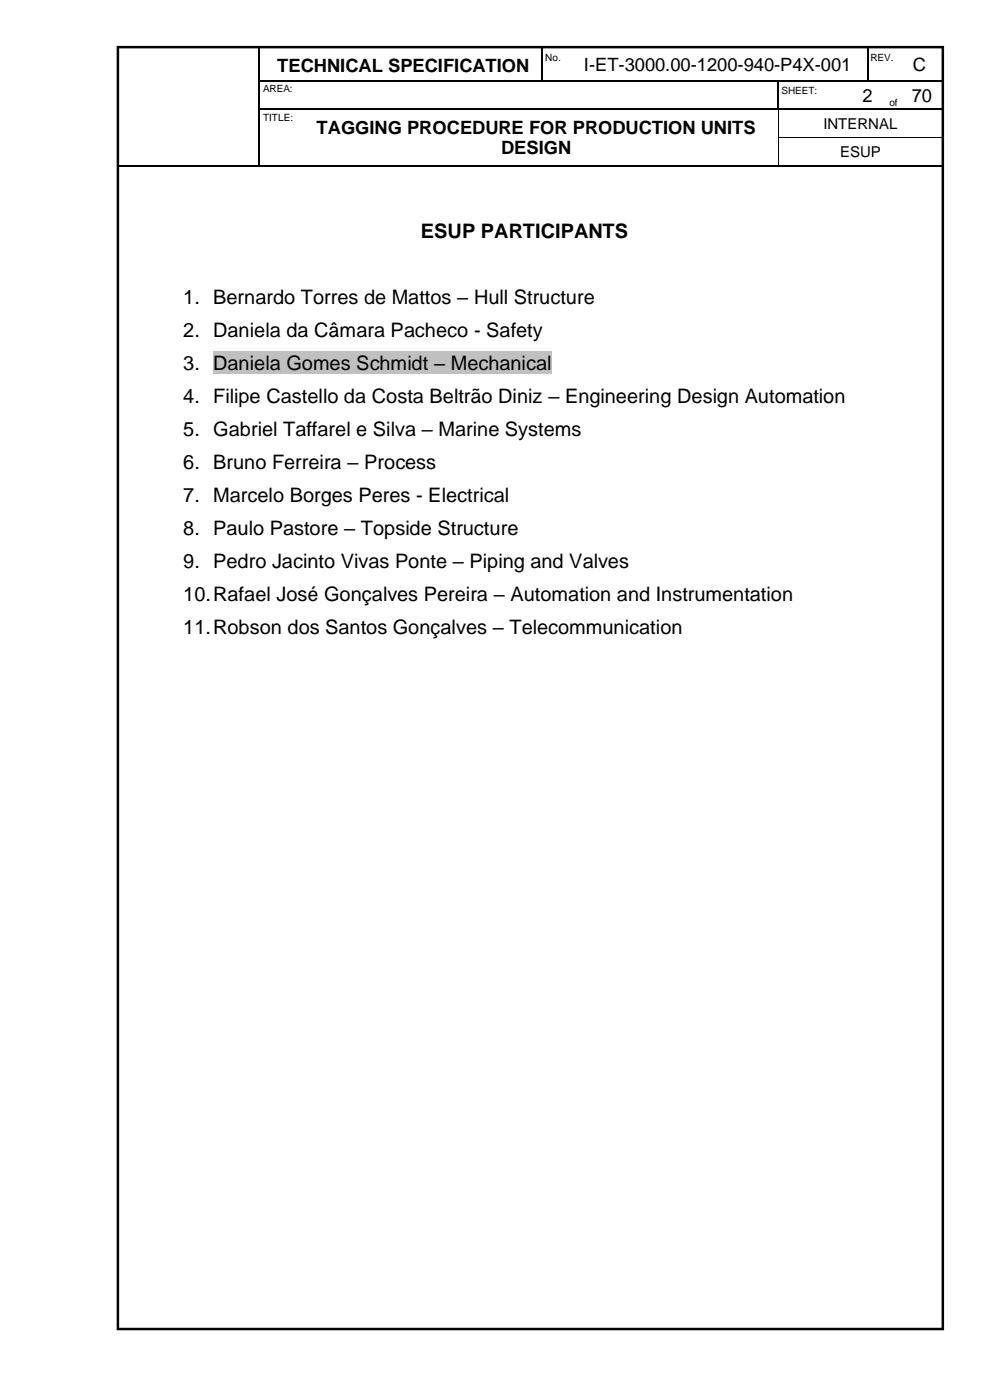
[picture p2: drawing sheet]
<svg xmlns="http://www.w3.org/2000/svg" width="210mm" height="297mm" viewBox="0 0 210 297" stroke-linecap="round" stroke-linejoin="round" font-family="sans-serif">
<defs><g id="words">
<g font-size="4.2">
<text x="89.3" y="50.6">ESUP PARTICIPANTS</text>
<text x="38.9" y="64.6">1. Bernardo Torres de Mattos – Hull Structure</text>
<text x="38.9" y="71.6">2. Daniela da Câmara Pacheco - Safety</text>
<text x="38.9" y="78.5">3.</text>
<text x="45.2" y="78.5">Daniela Gomes Schmidt – Mechanical</text>
<text x="38.9" y="85.5">4. Filipe Castello da Costa Beltrão Diniz – Engineering Design Automation</text>
<text x="38.9" y="92.5">5. Gabriel Taffarel e Silva – Marine Systems</text>
<text x="38.9" y="99.5">6. Bruno Ferreira – Process</text>
<text x="38.9" y="106.5">7. Marcelo Borges Peres - Electrical</text>
<text x="38.9" y="113.5">8. Paulo Pastore – Topside Structure</text>
<text x="38.9" y="120.5">9. Pedro Jacinto Vivas Ponte – Piping and Valves</text>
<text x="38.9" y="127.4">10.Rafael José Gonçalves Pereira – Automation and Instrumentation</text>
<text x="38.9" y="134.4">11.Robson dos Santos Gonçalves – Telecommunication</text>
</g>
<g font-size="3.9">
<text x="58.8" y="15.3">TECHNICAL SPECIFICATION</text>
<text x="123.8" y="15.1">I-ET-3000.00-1200-940-P4X-001</text>
<text x="193.7" y="15.1">C</text>
<text x="183" y="21.5">2</text>
<text x="193.4" y="21.5">70</text>
<text x="67.2" y="28.3">TAGGING PROCEDURE FOR PRODUCTION UNITS</text>
<text x="106.3" y="32.8">DESIGN</text>
</g>
<g font-size="3.2">
<text x="174.7" y="27.3">INTERNAL</text>
<text x="178.2" y="33.3">ESUP</text>
</g>
<g font-size="2.1">
<text x="115.7" y="13">No.</text>
<text x="184.7" y="13">REV.</text>
<text x="55.8" y="19.6">AREA:</text>
<text x="165.8" y="19.9">SHEET:</text>
<text x="188.7" y="22.5">of</text>
<text x="55.8" y="25.6">TITLE:</text>
</g>
</g></defs>
<g fill="none" stroke="#000" stroke-width=".25">
<path d="M55 10v7M55 17.3v5.7M55.2 17.1h7.3M62.8 17.1h52.1M115 10v7M115.2 17.1h4.4M119.8 17.1h45.1M165.1 17.3v5.7M165.2 17.1h14.9M180.3 17.1h3.6M184.1 10v7M184.2 17.1h3.9"/>
<path d="M191.3 17.1h8.8M25 35.1h29.9M55 23.2v5.8M55 29.3v5.7M55.2 23.1h7.3M55.2 35.1h7.3M62.8 23.1h102.1M62.8 35.1h102.2M165.2 35.1h34.8M165.4 23.1h14.7M180.3 23.1h7.8M188.3 23.1h2.8"/>
<path d="M191.3 23.1h8.7M200.1 23.2v5.8M200.1 29.3v5.7"/>
</g>
<g fill="#000">
<path d="M54.9 17h.3v.3h-.3z" fill-rule="evenodd"/>
<path d="M62.5 17h.3v.3h-.3z" fill-rule="evenodd"/>
<path d="M114.9 17h.3v.3h-.3z" fill-rule="evenodd"/>
<path d="M119.6 17h.2v.3h-.2z" fill-rule="evenodd"/>
<path d="M164.9 17h.3v.3h-.3z" fill-rule="evenodd"/>
<path d="M180.1 17h.2v.3h-.2z" fill-rule="evenodd"/>
<path d="M183.9 17h.3v.3h-.3z" fill-rule="evenodd"/>
<path d="M188.1 17h.2v.3h-.2z" fill-rule="evenodd"/>
<path d="M188.3 17h1.8v.3h-1.8z" fill-rule="evenodd"/>
<path d="M190.1 17h.2v.3h-.2z" fill-rule="evenodd"/>
<path d="M190.3 17h.8v.3h-.8z" fill-rule="evenodd"/>
<path d="M191.1 17h.2v.3h-.2z" fill-rule="evenodd"/>
<path d="M54.9 23h.3v.2h-.3z" fill-rule="evenodd"/>
<path d="M54.9 29h.3v.3h-.3z" fill-rule="evenodd"/>
<path d="M54.9 35h.3v.3h-.3z" fill-rule="evenodd"/>
<path d="M62.5 23h.3v.2h-.3z" fill-rule="evenodd"/>
<path d="M62.5 35h.3v.3h-.3z" fill-rule="evenodd"/>
<path d="M164.9 23h.3v.2h-.3z" fill-rule="evenodd"/>
<path d="M165 29h.1v.3h-.1z" fill-rule="evenodd"/>
<path d="M165 35h.2v.3h-.2z" fill-rule="evenodd"/>
<path d="M165.2 23h.2v.2h-.2z" fill-rule="evenodd"/>
<path d="M180.1 23h.2v.2h-.2z" fill-rule="evenodd"/>
<path d="M188.1 23h.2v.2h-.2z" fill-rule="evenodd"/>
<path d="M191.1 23h.2v.2h-.2z" fill-rule="evenodd"/>
<path d="M200 23h.2v.2h-.2z" fill-rule="evenodd"/>
<path d="M200 29h.2v.3h-.2z" fill-rule="evenodd"/>
<path d="M200 35h.2v.3h-.2z" fill-rule="evenodd"/>
<path d="M200 35h.2v.3h-.2z" fill-rule="evenodd"/>
</g>
<path d="M165.1 23.2v5.8M165.1 29.3v5.7M165.1 29.1h34.9" fill="none" stroke="#000" stroke-width=".21"/>
<path d="M25 10h175v272h-175z" fill="none" stroke="#000" stroke-width=".53"/>
<path d="M45.2 74.6h71.8v4.8h-71.8z" fill-rule="evenodd" fill="#c0c0c0"/>
<use href="#words"/>
</svg>
